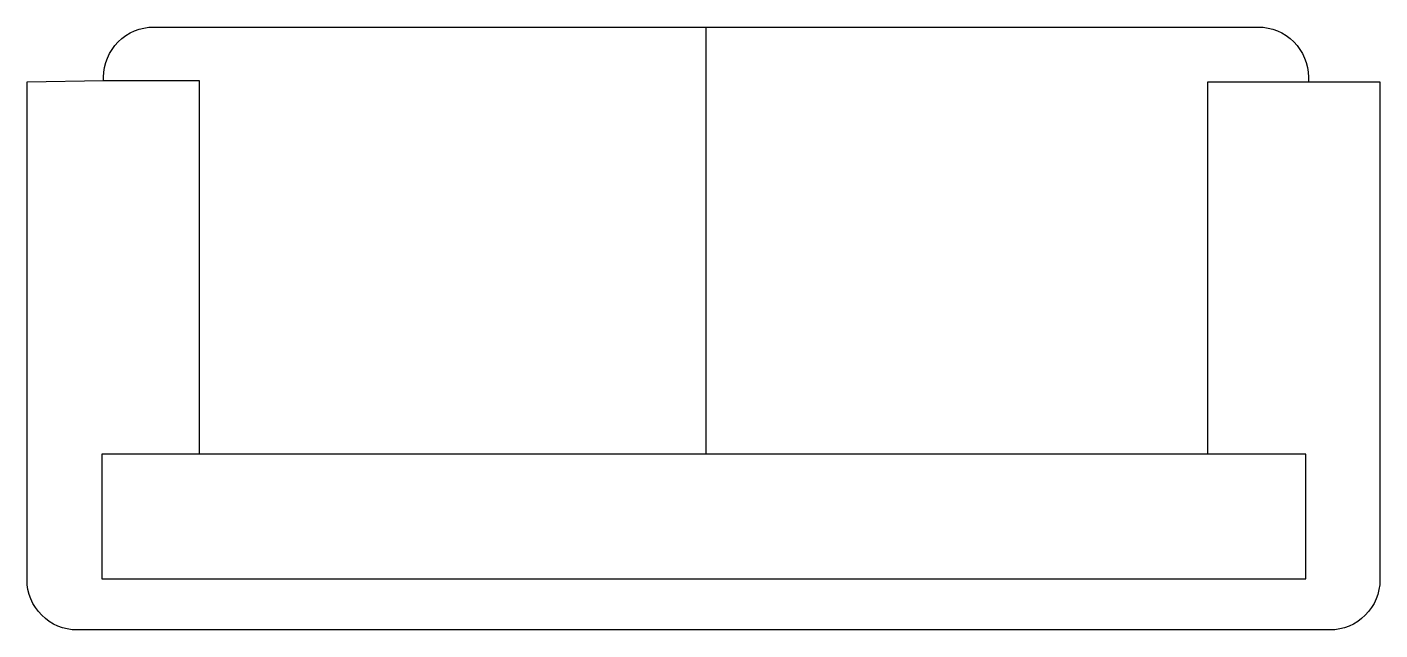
# Model space of a CAD drawing. Extents: x -0.08 to 1.27, y 0 to 0.6.
import ezdxf

# ---------------------------------------------------------------- set-up
doc = ezdxf.new("R2010")
doc.units = 0
doc.header["$MEASUREMENT"] = 0
doc.layers.get('0').update_dxf_attribs({"linetype": 'CONTINUOUS'})

msp = doc.modelspace()

# ---------------------------------------------------------------- linework, layer by layer
msp.add_line((0.6014, 0.6), (0.6014, 0.174))
for points in [[(0, 0.5468), (0, 0.55, -0.414214), (0.05, 0.6), (1.1529, 0.6, -0.414214), (1.2029, 0.55), (1.2029, 0.5453)], [(1.1025, 0.174), (1.1025, 0.5453), (1.2744, 0.5453), (1.2744, 0.0486, -0.414214), (1.2244, -0.0014), (-0.0265, -0.0014, -0.414214), (-0.0765, 0.0486), (-0.0765, 0.5453), (0, 0.5468)]]:
    msp.add_lwpolyline(points, format="xyb")
msp.add_lwpolyline([(0, 0.5468), (0.0954, 0.5468), (0.0954, 0.174)])
msp.add_lwpolyline([(-0.0019, 0.0495), (1.2004, 0.0495), (1.2004, 0.174), (-0.0019, 0.174)], close=True)

doc.saveas('drawing.dxf')
